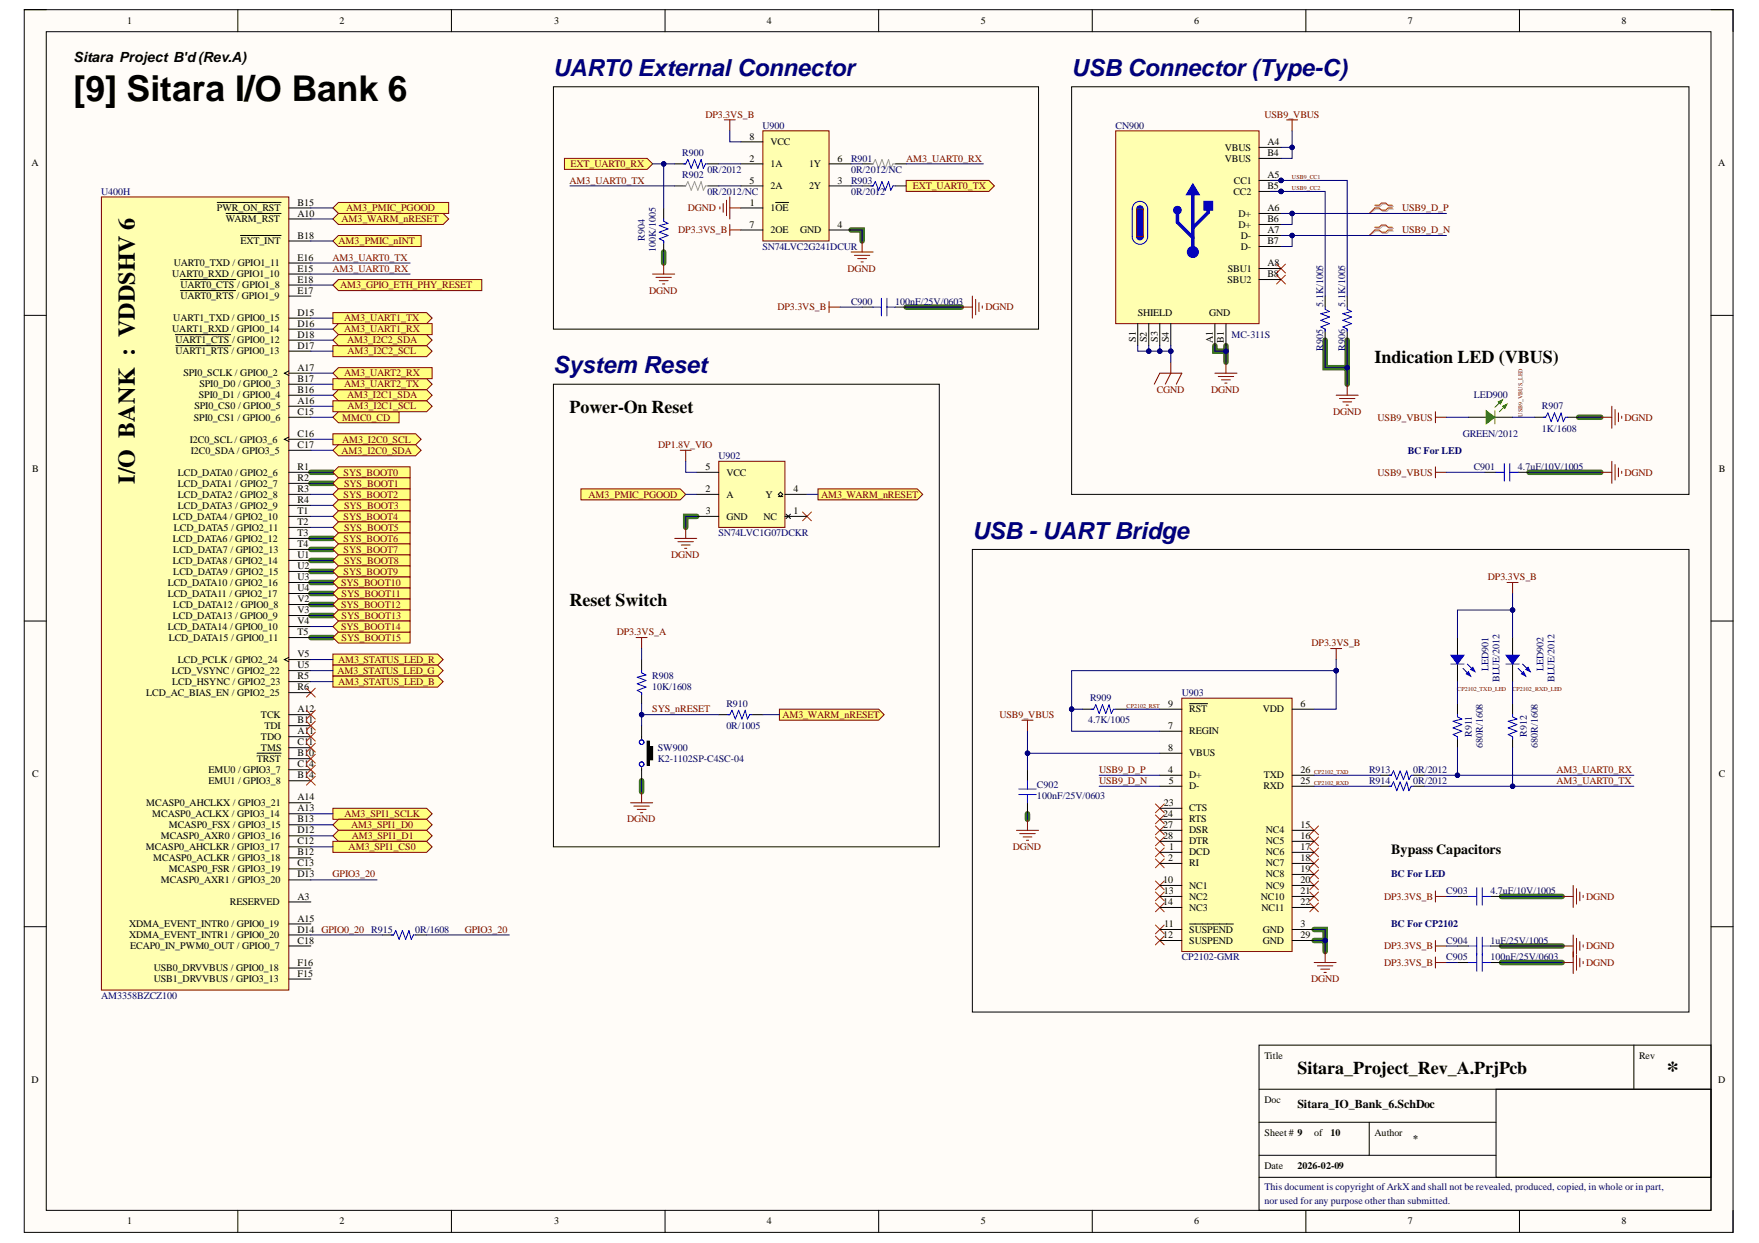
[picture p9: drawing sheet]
<svg xmlns="http://www.w3.org/2000/svg" width="297mm" height="210mm" viewBox="0 0 297 210" stroke-linecap="round" stroke-linejoin="round" font-family="sans-serif">
<defs><g id="words">
<text font-size="6" x="12.4" y="17.1">[9] Sitara I/O Bank 6</text>
<g font-size="4.1">
<text x="22.8" y="81.7" transform="rotate(-90 22.8 81.7)">I/O BANK : VDDSHV 6</text>
<text x="281.4" y="182.1">*</text>
</g>
<g font-size="4" fill="#000080">
<text x="93.4" y="12.9">UART0 External Connector</text>
<text x="180.9" y="12.9">USB Connector (Type-C)</text>
<text x="93.4" y="63.1">System Reset</text>
<text x="164.2" y="91">USB - UART Bridge</text>
</g>
<g font-size="3">
<text x="232.1" y="61.4">Indication LED (VBUS)</text>
<text x="96.2" y="69.7">Power-On Reset</text>
<text x="96.2" y="102.4">Reset Switch</text>
<text x="219.1" y="181.4">Sitara_Project_Rev_A.PrjPcb</text>
</g>
<g font-size="2.4">
<text x="12.4" y="10.4">Sitara Project B'd(Rev.A)</text>
<text x="234.9" y="144.3">Bypass Capacitors</text>
</g>
<text font-size="2" x="219.1" y="187.1">Sitara_IO_Bank_6.SchDoc</text>
<g font-size="1.7">
<text x="21.5" y="4.1">1</text>
<text x="57.4" y="4.1">2</text>
<text x="93.6" y="4.1">3</text>
<text x="129.5" y="4.1">4</text>
<text x="165.6" y="4.1">5</text>
<text x="201.7" y="4.1">6</text>
<text x="237.7" y="4.1">7</text>
<text x="273.8" y="4.1">8</text>
<text x="126.6" y="23.6">8</text>
<text x="5.3" y="28">A</text>
<text x="126.6" y="27.3">2</text>
<text x="130.1" y="28.2">1A</text>
<text x="130.1" y="24.5">VCC</text>
<text x="136.6" y="28.2">1Y</text>
<text x="141.4" y="27.3">6</text>
<text x="206.8" y="25.5">VBUS</text>
<text x="206.8" y="27.3">VBUS</text>
<text x="214" y="24.5">A4</text>
<text x="214" y="26.4">B4</text>
<text x="290.2" y="28">A</text>
<text x="36.6" y="35.7">PWR_ON_RST</text>
<text x="50.2" y="34.7">B15</text>
<text x="126.6" y="31">5</text>
<text x="126.6" y="34.7">1</text>
<text x="130.1" y="35.7">1OE</text>
<text x="130.1" y="32">2A</text>
<text x="136.6" y="32">2Y</text>
<text x="141.4" y="31">3</text>
<text x="208.3" y="32.9">CC2</text>
<text x="208.4" y="31">CC1</text>
<text x="214" y="30.1">A5</text>
<text x="214" y="32">B5</text>
<text x="214" y="35.7">A6</text>
<text x="38.2" y="37.5">WARM_RST</text>
<text x="40.6" y="41.3">EXT_INT</text>
<text x="50.2" y="40.3">B18</text>
<text x="50.2" y="36.6">A10</text>
<text x="126.6" y="38.5">7</text>
<text x="130.1" y="39.4">2OE</text>
<text x="135.1" y="39.4">GND</text>
<text x="141.4" y="38.5">4</text>
<text x="209.1" y="36.6">D+</text>
<text x="209.1" y="38.5">D+</text>
<text x="209.5" y="40.3">D-</text>
<text x="214" y="39.4">A7</text>
<text x="214" y="41.3">B7</text>
<text x="214" y="37.5">B6</text>
<text x="29.1" y="46.8">UART0_RXD / GPIO1_10</text>
<text x="29.4" y="45">UART0_TXD / GPIO1_11</text>
<text x="50.2" y="45.9">E15</text>
<text x="50.2" y="47.8">E18</text>
<text x="50.2" y="44">E16</text>
<text x="207.3" y="47.8">SBU2</text>
<text x="207.3" y="45.9">SBU1</text>
<text x="209.5" y="42.2">D-</text>
<text x="214" y="45">A8</text>
<text x="214" y="46.8">B8</text>
<text x="30.5" y="48.7">UART0_CTS / GPIO1_8</text>
<text x="30.5" y="50.6">UART0_RTS / GPIO1_9</text>
<text x="50.2" y="53.3">D15</text>
<text x="50.2" y="49.6">E17</text>
<text x="192.1" y="53.3">SHIELD</text>
<text x="204.2" y="53.3">GND</text>
<text x="29.1" y="56.1">UART1_RXD / GPIO0_14</text>
<text x="29.3" y="54.3">UART1_TXD / GPIO0_15</text>
<text x="29.6" y="58">UART1_CTS / GPIO0_12</text>
<text x="29.6" y="59.9">UART1_RTS / GPIO0_13</text>
<text x="50.2" y="55.2">D16</text>
<text x="50.2" y="57.1">D18</text>
<text x="50.2" y="58.9">D17</text>
<text x="191.8" y="57.7" transform="rotate(-90 191.8 57.7)">S1</text>
<text x="193.6" y="57.8" transform="rotate(-90 193.6 57.8)">S2</text>
<text x="195.5" y="57.7" transform="rotate(-90 195.5 57.7)">S3</text>
<text x="197.4" y="57.8" transform="rotate(-90 197.4 57.8)">S4</text>
<text x="204.8" y="58" transform="rotate(-90 204.8 58)">A1</text>
<text x="206.7" y="57.9" transform="rotate(-90 206.7 57.9)">B1</text>
<text x="31" y="63.6">SPI0_SCLK / GPIO0_2</text>
<text x="33.7" y="65.4">SPI0_D0 / GPIO0_3</text>
<text x="50.2" y="62.6">A17</text>
<text x="50.2" y="64.5">B17</text>
<text x="32.7" y="71">SPI0_CS1 / GPIO0_6</text>
<text x="32.8" y="69.2">SPI0_CS0 / GPIO0_5</text>
<text x="33.6" y="67.3">SPI0_D1 / GPIO0_4</text>
<text x="50.2" y="68.2">A16</text>
<text x="50.2" y="70.1">C15</text>
<text x="50.2" y="66.4">B16</text>
<text x="32.1" y="74.7">I2C0_SCL / GPIO3_6</text>
<text x="32.2" y="76.6">I2C0_SDA / GPIO3_5</text>
<text x="50.2" y="73.8">C16</text>
<text x="50.2" y="75.7">C17</text>
<text x="5.4" y="79.6">B</text>
<text x="30" y="80.3">LCD_DATA0 / GPIO2_6</text>
<text x="30" y="82.2">LCD_DATA1 / GPIO2_7</text>
<text x="50.2" y="79.4">R1</text>
<text x="50.2" y="81.2">R2</text>
<text x="50.2" y="83.1">R3</text>
<text x="119.1" y="83.1">2</text>
<text x="119.1" y="79.4">5</text>
<text x="122.7" y="80.3">VCC</text>
<text x="134" y="83.1">4</text>
<text x="290.2" y="79.6">B</text>
<text x="29.2" y="87.7">LCD_DATA4 / GPIO2_10</text>
<text x="29.4" y="89.6">LCD_DATA5 / GPIO2_11</text>
<text x="30" y="84">LCD_DATA2 / GPIO2_8</text>
<text x="30" y="85.9">LCD_DATA3 / GPIO2_9</text>
<text x="50.2" y="85">R4</text>
<text x="50.2" y="86.8">T1</text>
<text x="50.2" y="88.7">T2</text>
<text x="119.2" y="86.8">3</text>
<text x="122.7" y="84">A</text>
<text x="122.7" y="87.7">GND</text>
<text x="128.9" y="87.7">NC</text>
<text x="129.3" y="84">Y</text>
<text x="134" y="86.8">1</text>
<text x="29.2" y="91.5">LCD_DATA6 / GPIO2_12</text>
<text x="29.2" y="95.2">LCD_DATA8 / GPIO2_14</text>
<text x="29.3" y="93.3">LCD_DATA7 / GPIO2_13</text>
<text x="50.2" y="90.5">T3</text>
<text x="50.2" y="92.4">T4</text>
<text x="50.2" y="94.3">U1</text>
<text x="28.3" y="98.9">LCD_DATA10 / GPIO2_16</text>
<text x="28.3" y="100.8">LCD_DATA11 / GPIO2_17</text>
<text x="29.3" y="97">LCD_DATA9 / GPIO2_15</text>
<text x="50.2" y="96.1">U2</text>
<text x="50.2" y="98">U3</text>
<text x="50.2" y="99.8">U4</text>
<text x="50.2" y="101.7">V2</text>
<text x="28.3" y="106.3">LCD_DATA14 / GPIO0_10</text>
<text x="29.2" y="104.5">LCD_DATA13 / GPIO0_9</text>
<text x="29.3" y="102.6">LCD_DATA12 / GPIO0_8</text>
<text x="50.2" y="103.6">V3</text>
<text x="50.2" y="105.4">V4</text>
<text x="50.2" y="107.3">T5</text>
<text x="28.5" y="108.2">LCD_DATA15 / GPIO0_11</text>
<text x="29" y="113.8">LCD_VSYNC / GPIO2_22</text>
<text x="30" y="111.9">LCD_PCLK / GPIO2_24</text>
<text x="50.2" y="111">V5</text>
<text x="50.2" y="112.8">U5</text>
<text x="24.7" y="117.5">LCD_AC_BIAS_EN / GPIO2_25</text>
<text x="29.1" y="115.6">LCD_HSYNC / GPIO2_23</text>
<text x="50.2" y="116.6">R6</text>
<text x="50.2" y="114.7">R5</text>
<text x="197.3" y="119.4">9</text>
<text x="219.6" y="119.4">6</text>
<text x="44.1" y="121.2">TCK</text>
<text x="44.1" y="124.9">TDO</text>
<text x="44.7" y="123.1">TDI</text>
<text x="50.2" y="120.3">A12</text>
<text x="50.2" y="122.1">B11</text>
<text x="50.2" y="125.9">C11</text>
<text x="50.2" y="124">A11</text>
<text x="197.3" y="123.1">7</text>
<text x="200.8" y="120.3">RST</text>
<text x="200.8" y="124">REGIN</text>
<text x="213.3" y="120.3">VDD</text>
<text x="5.4" y="131.2">C</text>
<text x="35.2" y="130.5">EMU0 / GPIO3_7</text>
<text x="43.4" y="128.7">TRST</text>
<text x="44.1" y="126.8">TMS</text>
<text x="50.2" y="127.7">B10</text>
<text x="50.2" y="129.6">C14</text>
<text x="50.2" y="131.4">B14</text>
<text x="197.3" y="126.8">8</text>
<text x="197.3" y="130.5">4</text>
<text x="200.8" y="127.7">VBUS</text>
<text x="200.8" y="131.4">D+</text>
<text x="213.4" y="131.4">TXD</text>
<text x="219.6" y="130.5">26</text>
<text x="290.2" y="131.2">C</text>
<text x="24.7" y="136.1">MCASP0_AHCLKX / GPIO3_21</text>
<text x="25.7" y="138">MCASP0_ACLKX / GPIO3_14</text>
<text x="35.2" y="132.4">EMU1 / GPIO3_8</text>
<text x="50.2" y="135.2">A14</text>
<text x="50.2" y="137">A13</text>
<text x="196.4" y="138">24</text>
<text x="196.5" y="136.1">23</text>
<text x="197.4" y="132.4">5</text>
<text x="200.8" y="133.3">D-</text>
<text x="200.8" y="137">CTS</text>
<text x="213.3" y="133.3">RXD</text>
<text x="219.6" y="132.4">25</text>
<text x="24.6" y="143.5">MCASP0_AHCLKR / GPIO3_17</text>
<text x="27.2" y="141.7">MCASP0_AXR0 / GPIO3_16</text>
<text x="28.5" y="139.8">MCASP0_FSX / GPIO3_15</text>
<text x="50.2" y="138.9">B13</text>
<text x="50.2" y="142.6">C12</text>
<text x="50.2" y="140.7">D12</text>
<text x="196.4" y="139.8">27</text>
<text x="196.4" y="141.7">28</text>
<text x="197.4" y="143.5">1</text>
<text x="200.8" y="138.9">RTS</text>
<text x="200.8" y="140.7">DSR</text>
<text x="200.8" y="142.6">DTR</text>
<text x="213.8" y="140.7">NC4</text>
<text x="213.8" y="142.6">NC5</text>
<text x="219.6" y="139.8">15</text>
<text x="219.6" y="141.7">16</text>
<text x="219.6" y="143.5">17</text>
<text x="25.9" y="145.4">MCASP0_ACLKR / GPIO3_18</text>
<text x="27.2" y="149.1">MCASP0_AXR1 / GPIO3_20</text>
<text x="28.5" y="147.3">MCASP0_FSR / GPIO3_19</text>
<text x="50.2" y="144.5">B12</text>
<text x="50.2" y="146.3">C13</text>
<text x="50.2" y="148.2">D13</text>
<text x="196.4" y="149.1">10</text>
<text x="197.3" y="145.4">2</text>
<text x="200.8" y="144.5">DCD</text>
<text x="200.8" y="146.3">RI</text>
<text x="213.8" y="144.5">NC6</text>
<text x="213.8" y="146.3">NC7</text>
<text x="213.8" y="148.2">NC8</text>
<text x="219.6" y="145.4">18</text>
<text x="219.6" y="147.3">19</text>
<text x="219.6" y="149.1">20</text>
<text x="38.8" y="152.8">RESERVED</text>
<text x="50.2" y="155.6">A15</text>
<text x="50.2" y="151.9">A3</text>
<text x="196.4" y="152.8">14</text>
<text x="196.5" y="151">13</text>
<text x="200.8" y="150">NC1</text>
<text x="200.8" y="151.9">NC2</text>
<text x="200.8" y="153.8">NC3</text>
<text x="212.9" y="151.9">NC10</text>
<text x="213" y="153.8">NC11</text>
<text x="213.8" y="150">NC9</text>
<text x="219.6" y="151">21</text>
<text x="219.6" y="152.8">22</text>
<text x="21.8" y="158.4">XDMA_EVENT_INTR1 / GPIO0_20</text>
<text x="21.8" y="156.5">XDMA_EVENT_INTR0 / GPIO0_19</text>
<text x="22" y="160.3">ECAP0_IN_PWM0_OUT / GPIO0_7</text>
<text x="50.2" y="157.5">D14</text>
<text x="50.2" y="159.3">C18</text>
<text x="196.4" y="158.4">12</text>
<text x="196.6" y="156.5">11</text>
<text x="200.8" y="157.5">SUSPEND</text>
<text x="200.8" y="159.3">SUSPEND</text>
<text x="213.3" y="157.5">GND</text>
<text x="213.3" y="159.3">GND</text>
<text x="219.6" y="156.5">3</text>
<text x="219.6" y="158.4">29</text>
<text x="26" y="165.8">USB1_DRVVBUS / GPIO3_13</text>
<text x="26" y="164">USB0_DRVVBUS / GPIO0_18</text>
<text x="50.2" y="164.9">F15</text>
<text x="50.2" y="163.1">F16</text>
<text x="213.5" y="178.9">Title</text>
<text x="276.8" y="178.9">Rev</text>
<text x="5.3" y="182.8">D</text>
<text x="290.2" y="182.8">D</text>
<text x="213.5" y="186.3">Doc</text>
<text x="213.5" y="191.9">Sheet # 9</text>
<text x="221.9" y="191.9">of</text>
<text x="224.7" y="191.9">10</text>
<text x="232.1" y="191.9">Author</text>
<text x="213.5" y="197.5">Date</text>
<text x="219.1" y="197.5">2026-02-09</text>
<text x="238.6" y="192.8">*</text>
<text x="21.5" y="206.8">1</text>
<text x="57.4" y="206.8">2</text>
<text x="93.6" y="206.8">3</text>
<text x="129.5" y="206.8">4</text>
<text x="165.6" y="206.8">5</text>
<text x="201.7" y="206.8">6</text>
<text x="237.7" y="206.8">7</text>
<text x="273.8" y="206.8">8</text>
</g>
<g font-size="1.7" fill="#800000">
<text x="119.1" y="19.9">DP3.3VS_B</text>
<text x="213.5" y="19.9">USB9_VBUS</text>
<text x="96.4" y="28.2">EXT_UART0_RX</text>
<text x="153" y="27.3">AM3_UART0_RX</text>
<text x="58.5" y="35.7">AM3_PMIC_PGOOD</text>
<text x="96.2" y="31">AM3_UART0_TX</text>
<text x="116.1" y="35.7">DGND</text>
<text x="154.1" y="32">EXT_UART0_TX</text>
<text x="236.8" y="35.7">USB9_D_P</text>
<text x="57.2" y="41.3">AM3_PMIC_nINT</text>
<text x="57.7" y="37.5">AM3_WARM_nRESET</text>
<text x="114.5" y="39.4">DP3.3VS_B</text>
<text x="236.8" y="39.4">USB9_D_N</text>
<text x="56.2" y="44">AM3_UART0_TX</text>
<text x="56.2" y="45.9">AM3_UART0_RX</text>
<text x="143.1" y="45.9">DGND</text>
<text x="57.4" y="48.7">AM3_GPIO_ETH_PHY_RESET</text>
<text x="109.6" y="49.6">DGND</text>
<text x="131.3" y="52.4">DP3.3VS_B</text>
<text x="166.4" y="52.4">DGND</text>
<text x="58.1" y="54.3">AM3_UART1_TX</text>
<text x="58.1" y="56.1">AM3_UART1_RX</text>
<text x="58.6" y="58">AM3_I2C2_SDA</text>
<text x="58.7" y="59.9">AM3_I2C2_SCL</text>
<text x="58.1" y="65.4">AM3_UART2_TX</text>
<text x="58.1" y="63.6">AM3_UART2_RX</text>
<text x="57.8" y="71">MMC0_CD</text>
<text x="58.6" y="67.3">AM3_I2C1_SDA</text>
<text x="58.7" y="69.2">AM3_I2C1_SCL</text>
<text x="195.3" y="66.4">CGND</text>
<text x="204.6" y="66.4">DGND</text>
<text x="225.1" y="70.1">DGND</text>
<text x="232.6" y="71">USB9_VBUS</text>
<text x="274.3" y="71">DGND</text>
<text x="57.7" y="76.6">AM3_I2C0_SDA</text>
<text x="57.8" y="74.7">AM3_I2C0_SCL</text>
<text x="111.2" y="75.7">DP1.8V_VIO</text>
<text x="58" y="80.3">SYS_BOOT0</text>
<text x="58.1" y="82.2">SYS_BOOT1</text>
<text x="232.6" y="80.3">USB9_VBUS</text>
<text x="274.3" y="80.3">DGND</text>
<text x="58" y="84">SYS_BOOT2</text>
<text x="58" y="87.7">SYS_BOOT4</text>
<text x="58.1" y="85.9">SYS_BOOT3</text>
<text x="58.1" y="89.6">SYS_BOOT5</text>
<text x="99.4" y="84">AM3_PMIC_PGOOD</text>
<text x="138.7" y="84">AM3_WARM_nRESET</text>
<text x="58" y="91.5">SYS_BOOT6</text>
<text x="58" y="93.3">SYS_BOOT7</text>
<text x="58.1" y="95.2">SYS_BOOT8</text>
<text x="113.4" y="94.3">DGND</text>
<text x="57.6" y="98.9">SYS_BOOT10</text>
<text x="57.7" y="100.8">SYS_BOOT11</text>
<text x="58" y="97">SYS_BOOT9</text>
<text x="251.2" y="98">DP3.3VS_B</text>
<text x="57.6" y="102.6">SYS_BOOT12</text>
<text x="57.6" y="106.3">SYS_BOOT14</text>
<text x="57.7" y="104.5">SYS_BOOT13</text>
<text x="104.1" y="107.3">DP3.3VS_A</text>
<text x="57" y="113.8">AM3_STATUS_LED_G</text>
<text x="57.1" y="111.9">AM3_STATUS_LED_R</text>
<text x="57.7" y="108.2">SYS_BOOT15</text>
<text x="221.5" y="109.1">DP3.3VS_B</text>
<text x="57.1" y="115.6">AM3_STATUS_LED_B</text>
<text x="110.1" y="120.3">SYS_nRESET</text>
<text x="132.1" y="121.2">AM3_WARM_nRESET</text>
<text x="168.8" y="121.2">USB9_VBUS</text>
<text x="185.6" y="130.5">USB9_D_P</text>
<text x="262.8" y="130.5">AM3_UART0_RX</text>
<text x="58.2" y="138">AM3_SPI1_SCLK</text>
<text x="185.6" y="132.4">USB9_D_N</text>
<text x="262.8" y="132.4">AM3_UART0_TX</text>
<text x="58.9" y="143.5">AM3_SPI1_CS0</text>
<text x="59.3" y="139.8">AM3_SPI1_D0</text>
<text x="59.4" y="141.7">AM3_SPI1_D1</text>
<text x="105.9" y="138.9">DGND</text>
<text x="171.1" y="143.5">DGND</text>
<text x="56.2" y="148.2">GPIO3_20</text>
<text x="233.7" y="151.9">DP3.3VS_B</text>
<text x="267.8" y="151.9">DGND</text>
<text x="54.3" y="157.5">GPIO0_20</text>
<text x="78.5" y="157.5">GPIO3_20</text>
<text x="233.7" y="160.3">DP3.3VS_B</text>
<text x="267.8" y="160.3">DGND</text>
<text x="221.4" y="165.8">DGND</text>
<text x="233.7" y="163.1">DP3.3VS_B</text>
<text x="267.8" y="163.1">DGND</text>
</g>
<g font-size="1.7" fill="#000080">
<text x="128.8" y="21.7">U900</text>
<text x="188.4" y="21.7">CN900</text>
<text x="115.2" y="26.4">R900</text>
<text x="119.4" y="29.2">0R/2012</text>
<text x="143.7" y="27.3">R901</text>
<text x="143.7" y="29.2">0R/2012/NC</text>
<text x="17.1" y="32.9">U400H</text>
<text x="115.2" y="30.1">R902</text>
<text x="119.4" y="32.9">0R/2012/NC</text>
<text x="143.7" y="31">R903</text>
<text x="143.7" y="32.9">0R/2012</text>
<text x="108.9" y="40.7" transform="rotate(-90 108.9 40.7)">R904</text>
<text x="110.7" y="42.5" transform="rotate(-90 110.7 42.5)">100K/1005</text>
<text x="128.8" y="42.2">SN74LVC2G241DCUR</text>
<text x="143.7" y="51.5">C900</text>
<text x="151.2" y="51.5">100nF/25V/0603</text>
<text x="223.4" y="51.8" transform="rotate(-90 223.4 51.8)">5.1K/1005</text>
<text x="227.1" y="51.8" transform="rotate(-90 227.1 51.8)">5.1K/1005</text>
<text x="207.9" y="57.1">MC-311S</text>
<text x="223.4" y="59.3" transform="rotate(-90 223.4 59.3)">R905</text>
<text x="227.1" y="59.3" transform="rotate(-90 227.1 59.3)">R906</text>
<text x="248.9" y="67.3">LED900</text>
<text x="260.4" y="69.2">R907</text>
<text x="121.3" y="77.5">U902</text>
<text x="237.7" y="76.6">BC For LED</text>
<text x="247" y="73.8">GREEN/2012</text>
<text x="260.4" y="72.9">1K/1608</text>
<text x="248.9" y="79.4">C901</text>
<text x="256.3" y="79.4">4.7uF/10V/1005</text>
<text x="121.3" y="90.5">SN74LVC1G07DCKR</text>
<text x="251.3" y="113.3" transform="rotate(-90 251.3 113.3)">LED901</text>
<text x="260.6" y="113.3" transform="rotate(-90 260.6 113.3)">LED902</text>
<text x="110.1" y="114.7">R908</text>
<text x="110.1" y="116.6">10K/1608</text>
<text x="122.7" y="119.4">R910</text>
<text x="184.1" y="118.4">R909</text>
<text x="199.6" y="117.5">U903</text>
<text x="253.2" y="115.1" transform="rotate(-90 253.2 115.1)">BLUE/2012</text>
<text x="262.5" y="115.1" transform="rotate(-90 262.5 115.1)">BLUE/2012</text>
<text x="122.7" y="123.1">0R/1005</text>
<text x="183.7" y="122.1">4.7K/1005</text>
<text x="248.5" y="124.4" transform="rotate(-90 248.5 124.4)">R911</text>
<text x="257.8" y="124.4" transform="rotate(-90 257.8 124.4)">R912</text>
<text x="111.1" y="126.8">SW900</text>
<text x="111.1" y="128.7">K2-1102SP-C4SC-04</text>
<text x="231.2" y="130.5">R913</text>
<text x="238.6" y="130.5">0R/2012</text>
<text x="250.4" y="126.3" transform="rotate(-90 250.4 126.3)">680R/1608</text>
<text x="259.7" y="126.3" transform="rotate(-90 259.7 126.3)">680R/1608</text>
<text x="175.1" y="133.1">C902</text>
<text x="175.1" y="135">100nF/25V/0603</text>
<text x="231.2" y="132.4">R914</text>
<text x="238.6" y="132.4">0R/2012</text>
<text x="234.9" y="148.2">BC For LED</text>
<text x="244.2" y="151">C903</text>
<text x="251.7" y="151">4.7uF/10V/1005</text>
<text x="62.7" y="157.5">R915</text>
<text x="70.1" y="157.5">0R/1608</text>
<text x="234.9" y="156.5">BC For CP2102</text>
<text x="244.2" y="159.3">C904</text>
<text x="251.7" y="159.3">1uF/25V/1005</text>
<text x="199.6" y="162.1">CP2102-GMR</text>
<text x="244.2" y="162.1">C905</text>
<text x="251.7" y="162.1">100nF/25V/0603</text>
<text x="17.1" y="168.6">AM3358BZCZ100</text>
<text x="213.5" y="201">This document is copyright ofArkX and shall not be revealed, produced, copied, in whole or in part,</text>
<text x="213.5" y="203.3">nor used for any purpose other than submitted.</text>
</g>
<g font-size="1" fill="#800000">
<text x="218.2" y="30.2">USB9_CC1</text>
<text x="218.2" y="32">USB9_CC2</text>
<text x="257.1" y="70.4" transform="rotate(-90 257.1 70.4)">USB9_VBUS_LED</text>
<text x="190.3" y="119.5">CP2102_RST</text>
<text x="246.1" y="116.7">CP2102_TXD_LED</text>
<text x="255.4" y="116.7">CP2102_RXD_LED</text>
<text x="221.9" y="130.7">CP2102_TXD</text>
<text x="221.9" y="132.5">CP2102_RXD</text>
</g>
</g></defs>
<path d="M4.1 1.6h288.6v206.5h-288.6z" fill-rule="evenodd" fill="#fffcf8"/>
<path d="M4.1 1.6h288.6v206.5h-288.6z" fill="none" stroke="#000" stroke-width=".17"/>
<path d="M7.8 5.4h281.1v199h-281.1z" fill-rule="evenodd" fill="#fffcf8"/>
<g fill="none" stroke="#000" stroke-width=".17">
<path d="M4.1 1.6h3.7M7.8 5.4h281.1v199h-281.1zM40.2 1.6v3.8M76.2 1.6v3.8M93.5 14.7h81.9v40.9h-81.9zM112.3 1.6v3.8M148.4 1.6v3.8M181 14.7h104.2v68.8h-104.2zM184.5 1.6v3.8M220.5 1.6v3.8M256.6 1.6v3.8M288.9 1.6h3.8v3.8"/>
<path d="M4.1 53.3h3.7M288.9 53.3h3.8M93.5 64.9h65.1v78.1h-65.1zM164.2 92.8h121v78.1h-121zM4.1 104.9h3.7M288.9 104.9h3.8M4.1 156.5h3.7M288.9 156.5h3.8M212.6 176.5h76.3v27.9h-76.3zM275.9 176.5v7.4M212.6 183.9h76.3M212.6 198.8h76.3"/>
<path d="M212.6 189.5h40M212.6 195.1h40M231.2 189.5v5.6M252.6 183.9h36.3v14.9h-36.3zM40.2 204.4v3.7M76.2 204.4v3.7M112.3 204.4v3.7M148.4 204.4v3.7M184.5 204.4v3.7M220.5 204.4v3.7M256.6 204.4v3.7M292.7 204.4v3.7"/>
</g>
<g fill="none" stroke="#38761d" stroke-width=".93">
<path d="M143.7 38.8h1.9v1.9M112.1 42.6v1.8M153 51.9h9.3M205.2 58.4v.9h1.8v1.9M207 58.4v.9M223.8 57.4v4.7h3.7v2.8M227.5 57.4v4.7M52.5 79.8h3.7M258.2 79.8h12.1M266.6 70.5h3.7M52.5 81.6h3.7M52.5 90.9h3.7"/>
<path d="M52.5 92.8h3.7M52.5 94.6h3.7M52.5 96.5h3.7M52.5 98.4h3.7M117.7 87.2h-1.9v1.9M52.5 100.2h3.7M52.5 102.1h3.7M52.5 103.9h3.7M52.5 107.7h3.7M108.3 131.8v1.9M173.5 137.4v1M221.9 158.8h1.9v1.9"/>
<path d="M221.9 157h1.9v1.8M253.6 159.8h10.2M253.6 151.4h10.2M253.6 162.5h10.2"/>
</g>
<g fill="none" stroke="#800000" stroke-width=".17">
<path d="M121.6 34.9v.4M122.1 34.4v1.5M122.3 20.2h1.9M122.7 33.8v2.6M123.2 20.2v1.9M123.2 33.3v3.7M123.2 37.9v1.9M123.2 35.1h1.9M123.2 38.8h1.9M217.3 20.2h1.8M218.2 20.2v1.9M143.7 42.6h3.7"/>
<path d="M144.3 43.1h2.6M144.8 43.7h1.5M145.4 44.2h.4M145.6 40.7v1.9M114.9 76h1.8M115.8 76v1.9M205.2 63h3.7M205.7 63.6h2.6M206.3 64.1h1.5M206.8 64.7h.4M207 61.2v1.8M225.6 66.7h3.8"/>
<path d="M226.2 67.3h2.6M226.8 67.9h1.4M227.3 68.4h.4M227.5 64.9v1.8M242.4 70.5h1.9M242.4 79.8h1.9M242.4 69.5v1.9M242.4 78.8v1.9M270.3 70.5h1.9M270.3 79.8h1.9M272.2 68.6v3.7M272.2 77.9v3.7"/>
<path d="M272.7 69.2v2.6M272.7 78.5v2.6M273.3 69.7v1.5M273.3 79v1.5M273.9 70.3v.4M273.9 79.6v.3M113.9 90.9h3.8M114.5 91.5h2.6M115 92h1.5M115.6 92.6h.4M115.8 89.1v1.8M254.5 98.4h1.9"/>
<path d="M255.4 98.4v1.8M107.4 107.7h1.9M108.3 107.7v1.8M224.7 109.5h1.9M225.6 109.5v1.9M106.5 135.6h3.7M107 136.1h2.7M107.6 136.7h1.5M108.2 137.2h.3M108.3 133.7v1.9M172.6 121.6h1.8M173.5 121.6v1.9"/>
<path d="M173.5 138.4v1.8M171.6 140.2h3.8M172.2 140.8h2.6M172.8 141.3h1.5M173.3 141.9h.4M242.4 151.4h1.9M242.4 159.8h1.9M242.4 150.5v1.8M242.4 158.8v1.9M263.8 151.4h1.9M263.8 159.8h1.9M265.7 149.5v3.7"/>
<path d="M265.7 157.9v6.5M266.2 150.1v2.6M266.2 158.5v2.6M266.8 150.6v1.5M266.8 159v1.5M267.3 151.2v.4M267.3 159.6v.3M221.9 162.5h3.7M222.5 163.1h2.6M223 163.7h1.5M223.6 164.2h.4M223.8 160.7v1.8"/>
<path d="M242.4 162.5h1.9M242.4 161.6v1.9M263.8 162.5h1.9M266.2 161.2v2.6M266.8 161.8v1.5M267.3 162.3v.4"/>
</g>
<g fill="none" stroke="#f00" stroke-width=".17">
<path d="M232.2 34.7h.7l.4-.4h.7l.4 .4h.7M232.2 38.4h.7l.4-.4h.7l.4 .4h.7M235.1 35.1h-.7l-.4 .4h-.7l-.4-.4h-.7l-1 .9M235.1 38.8h-.7l-.4 .4h-.7l-.4-.4h-.7l-1 1M215.6 44.6l1.5 1.5M215.6 46.5l1.5 1.5M217.1 44.6l-1.5 1.5M217.1 46.5l-1.5 1.5M135.5 86.5l1.5 1.4M137 86.5l-1.5 1.4M195.1 135.8l1.5 1.4M195.1 137.6l1.5 1.5"/>
<path d="M195.1 139.5l1.5 1.5M196.6 135.8l-1.5 1.4M196.6 137.6l-1.5 1.5M196.6 139.5l-1.5 1.5M221.2 139.5l1.5 1.5M222.7 139.5l-1.5 1.5M195.1 141.3l1.5 1.5M195.1 143.2l1.5 1.5M195.1 145.1l1.5 1.4M195.1 148.8l1.5 1.5M195.1 150.6l1.5 1.5M195.1 152.5l1.5 1.5"/>
<path d="M195.1 156.2l1.5 1.5M195.1 158.1l1.5 1.5M196.6 141.3l-1.5 1.5M196.6 143.2l-1.5 1.5M196.6 145.1l-1.5 1.4M196.6 148.8l-1.5 1.5M196.6 150.6l-1.5 1.5M196.6 152.5l-1.5 1.5M196.6 156.2l-1.5 1.5M196.6 158.1l-1.5 1.5M221.2 141.3l1.5 1.5M221.2 143.2l1.5 1.5"/>
<path d="M221.2 145.1l1.5 1.4M221.2 146.9l1.5 1.5M221.2 148.8l1.5 1.5M221.2 150.6l1.5 1.5M221.2 152.5l1.5 1.5M222.7 141.3l-1.5 1.5M222.7 143.2l-1.5 1.5M222.7 145.1l-1.5 1.4M222.7 146.9l-1.5 1.5M222.7 148.8l-1.5 1.5M222.7 150.6l-1.5 1.5M222.7 152.5l-1.5 1.5"/>
</g>
<path d="M232.3 34.8h.8l.4-.3h.7l.4 .3h.7M232.3 38.6h.8l.4-.4h.7l.4 .4h.7M235.3 35.3h-.7l-.4 .4h-.7l-.4-.4h-.8l-1.1 .7M235.3 39h-.7l-.4 .4h-.7l-.4-.4h-.8l-1.1 .8" fill="none" stroke="#d0a19e" stroke-width=".17"/>
<path d="M56.2 48.1l.9-.9h24.3v1.9h-24.3z" fill-rule="evenodd" fill="#ffff80"/>
<path d="M56.2 48.1l.9-.9h24.3v1.9h-24.3z" fill="none" stroke="#800000" stroke-width=".17"/>
<path d="M56.2 73.2h14l.9 1-.9 .9h-14z" fill-rule="evenodd" fill="#ffff80"/>
<path d="M56.2 73.2h14l.9 1-.9 .9h-14z" fill="none" stroke="#800000" stroke-width=".17"/>
<path d="M56.2 76l.9-.9h13.1l.9 .9-.9 1h-13.1z" fill-rule="evenodd" fill="#ffff80"/>
<path d="M56.2 76l.9-.9h13.1l.9 .9-.9 1h-13.1z" fill="none" stroke="#800000" stroke-width=".17"/>
<path d="M56.2 35.1l.9-.9h18.7v1.8h-18.7z" fill-rule="evenodd" fill="#ffff80"/>
<path d="M56.2 35.1l.9-.9h18.7v1.8h-18.7z" fill="none" stroke="#800000" stroke-width=".17"/>
<path d="M98.1 82.6h16.8l.9 .9-.9 .9h-16.8z" fill-rule="evenodd" fill="#ffff80"/>
<path d="M98.1 82.6h16.8l.9 .9-.9 .9h-16.8z" fill="none" stroke="#800000" stroke-width=".17"/>
<path d="M56.2 40.7l.9-.9h14v1.8h-14z" fill-rule="evenodd" fill="#ffff80"/>
<path d="M56.2 40.7l.9-.9h14v1.8h-14z" fill="none" stroke="#800000" stroke-width=".17"/>
<path d="M56.2 70.5l.9-1h10.3v1.9h-10.3z" fill-rule="evenodd" fill="#ffff80"/>
<path d="M56.2 70.5l.9-1h10.3v1.9h-10.3z" fill="none" stroke="#800000" stroke-width=".17"/>
<path d="M138.1 82.6h16.8l.9 .9-.9 .9h-16.8z" fill-rule="evenodd" fill="#ffff80"/>
<path d="M138.1 82.6h16.8l.9 .9-.9 .9h-16.8z" fill="none" stroke="#800000" stroke-width=".17"/>
<path d="M131.6 119.8h16.8l.9 .9-.9 .9h-16.8z" fill-rule="evenodd" fill="#ffff80"/>
<path d="M131.6 119.8h16.8l.9 .9-.9 .9h-16.8z" fill="none" stroke="#800000" stroke-width=".17"/>
<path d="M56.2 37l.9-1h17.7l1 1-1 .9h-17.7z" fill-rule="evenodd" fill="#ffff80"/>
<path d="M56.2 37l.9-1h17.7l1 1-1 .9h-17.7z" fill="none" stroke="#800000" stroke-width=".17"/>
<path d="M56.2 79.8l.9-1h12.2v1.9h-12.2z" fill-rule="evenodd" fill="#ffff80"/>
<path d="M56.2 79.8l.9-1h12.2v1.9h-12.2z" fill="none" stroke="#800000" stroke-width=".17"/>
<path d="M56.2 107.7l.9-1h12.2v1.9h-12.2z" fill-rule="evenodd" fill="#ffff80"/>
<path d="M56.2 107.7l.9-1h12.2v1.9h-12.2z" fill="none" stroke="#800000" stroke-width=".17"/>
<path d="M57.1 80.7h12.2v1.9h-12.2l-.9-1z" fill-rule="evenodd" fill="#ffff80"/>
<path d="M57.1 80.7h12.2v1.9h-12.2l-.9-1z" fill="none" stroke="#800000" stroke-width=".17"/>
<path d="M56.2 83.5l.9-.9h12.2v1.8h-12.2z" fill-rule="evenodd" fill="#ffff80"/>
<path d="M56.2 83.5l.9-.9h12.2v1.8h-12.2z" fill="none" stroke="#800000" stroke-width=".17"/>
<path d="M56.2 85.3l.9-.9h12.2v1.9h-12.2z" fill-rule="evenodd" fill="#ffff80"/>
<path d="M56.2 85.3l.9-.9h12.2v1.9h-12.2z" fill="none" stroke="#800000" stroke-width=".17"/>
<path d="M56.2 87.2l.9-.9h12.2v1.8h-12.2z" fill-rule="evenodd" fill="#ffff80"/>
<path d="M56.2 87.2l.9-.9h12.2v1.8h-12.2z" fill="none" stroke="#800000" stroke-width=".17"/>
<path d="M56.2 89.1l.9-1h12.2v1.9h-12.2z" fill-rule="evenodd" fill="#ffff80"/>
<path d="M56.2 89.1l.9-1h12.2v1.9h-12.2z" fill="none" stroke="#800000" stroke-width=".17"/>
<path d="M56.2 90.9l.9-.9h12.2v1.9h-12.2z" fill-rule="evenodd" fill="#ffff80"/>
<path d="M56.2 90.9l.9-.9h12.2v1.9h-12.2z" fill="none" stroke="#800000" stroke-width=".17"/>
<path d="M56.2 92.8l.9-.9h12.2v1.8h-12.2z" fill-rule="evenodd" fill="#ffff80"/>
<path d="M56.2 92.8l.9-.9h12.2v1.8h-12.2z" fill="none" stroke="#800000" stroke-width=".17"/>
<path d="M56.2 94.6l.9-.9h12.2v1.9h-12.2z" fill-rule="evenodd" fill="#ffff80"/>
<path d="M56.2 94.6l.9-.9h12.2v1.9h-12.2z" fill="none" stroke="#800000" stroke-width=".17"/>
<path d="M56.2 96.5l.9-.9h12.2v1.8h-12.2z" fill-rule="evenodd" fill="#ffff80"/>
<path d="M56.2 96.5l.9-.9h12.2v1.8h-12.2z" fill="none" stroke="#800000" stroke-width=".17"/>
<path d="M56.2 98.4l.9-1h12.2v1.9h-12.2z" fill-rule="evenodd" fill="#ffff80"/>
<path d="M56.2 98.4l.9-1h12.2v1.9h-12.2z" fill="none" stroke="#800000" stroke-width=".17"/>
<path d="M56.2 100.2l.9-.9h12.2v1.9h-12.2z" fill-rule="evenodd" fill="#ffff80"/>
<path d="M56.2 100.2l.9-.9h12.2v1.9h-12.2z" fill="none" stroke="#800000" stroke-width=".17"/>
<path d="M56.2 102.1l.9-.9h12.2v1.8h-12.2z" fill-rule="evenodd" fill="#ffff80"/>
<path d="M56.2 102.1l.9-.9h12.2v1.8h-12.2z" fill="none" stroke="#800000" stroke-width=".17"/>
<path d="M56.2 103.9l.9-.9h12.2v1.9h-12.2z" fill-rule="evenodd" fill="#ffff80"/>
<path d="M56.2 103.9l.9-.9h12.2v1.9h-12.2z" fill="none" stroke="#800000" stroke-width=".17"/>
<path d="M56.2 105.8l.9-.9h12.2v1.8h-12.2z" fill-rule="evenodd" fill="#ffff80"/>
<path d="M56.2 105.8l.9-.9h12.2v1.8h-12.2z" fill="none" stroke="#800000" stroke-width=".17"/>
<path d="M56.2 63.9h15.8l1 1-1 .9h-15.8z" fill-rule="evenodd" fill="#ffff80"/>
<path d="M56.2 63.9h15.8l1 1-1 .9h-15.8z" fill="none" stroke="#800000" stroke-width=".17"/>
<path d="M56.2 63l.9-.9h15.9v1.8h-15.9z" fill-rule="evenodd" fill="#ffff80"/>
<path d="M56.2 63l.9-.9h15.9v1.8h-15.9z" fill="none" stroke="#800000" stroke-width=".17"/>
<path d="M56.2 67.7h15.8l1 .9-1 .9h-15.8z" fill-rule="evenodd" fill="#ffff80"/>
<path d="M56.2 67.7h15.8l1 .9-1 .9h-15.8z" fill="none" stroke="#800000" stroke-width=".17"/>
<path d="M56.2 66.7l.9-.9h14.9l1 .9-1 1h-14.9z" fill-rule="evenodd" fill="#ffff80"/>
<path d="M56.2 66.7l.9-.9h14.9l1 .9-1 1h-14.9z" fill="none" stroke="#800000" stroke-width=".17"/>
<path d="M56.2 52.8h15.8l1 .9-1 .9h-15.8z" fill-rule="evenodd" fill="#ffff80"/>
<path d="M56.2 52.8h15.8l1 .9-1 .9h-15.8z" fill="none" stroke="#800000" stroke-width=".17"/>
<path d="M56.2 55.6l.9-1h15.9v1.9h-15.9z" fill-rule="evenodd" fill="#ffff80"/>
<path d="M56.2 55.6l.9-1h15.9v1.9h-15.9z" fill="none" stroke="#800000" stroke-width=".17"/>
<path d="M56.2 58.4h15.8l1 .9-1 .9h-15.8z" fill-rule="evenodd" fill="#ffff80"/>
<path d="M56.2 58.4h15.8l1 .9-1 .9h-15.8z" fill="none" stroke="#800000" stroke-width=".17"/>
<path d="M56.2 57.4l.9-.9h14.9l1 .9-1 1h-14.9z" fill-rule="evenodd" fill="#ffff80"/>
<path d="M56.2 57.4l.9-.9h14.9l1 .9-1 1h-14.9z" fill="none" stroke="#800000" stroke-width=".17"/>
<path d="M95.3 26.7h14l.9 1-.9 .9h-14z" fill-rule="evenodd" fill="#ffff80"/>
<path d="M95.3 26.7h14l.9 1-.9 .9h-14z" fill="none" stroke="#800000" stroke-width=".17"/>
<path d="M153 30.5h14l.9 .9-.9 .9h-14z" fill-rule="evenodd" fill="#ffff80"/>
<g fill="none" stroke="#800000" stroke-width=".17">
<path d="M153 30.5h14l.9 .9-.9 .9h-14zM110.2 46.3h3.7M110.8 46.8h2.6M111.3 47.4h1.5M111.9 48h.4M112.1 44.4v1.9M140 51.9h1.9M140 50.9v1.9M162.3 51.9h1.9M164.2 50v3.7M164.8 50.6v2.6M165.3 51.1v1.5"/>
<path d="M165.9 51.7v.3"/>
</g>
<path d="M56.2 110.5h17.7l.9 .9-.9 .9h-17.7z" fill-rule="evenodd" fill="#ffff80"/>
<path d="M56.2 110.5h17.7l.9 .9-.9 .9h-17.7z" fill="none" stroke="#800000" stroke-width=".17"/>
<path d="M56.2 112.3h17.7l.9 .9-.9 1h-17.7z" fill-rule="evenodd" fill="#ffff80"/>
<path d="M56.2 112.3h17.7l.9 .9-.9 1h-17.7z" fill="none" stroke="#800000" stroke-width=".17"/>
<path d="M56.2 114.2h17.7l.9 .9-.9 .9h-17.7z" fill-rule="evenodd" fill="#ffff80"/>
<path d="M56.2 114.2h17.7l.9 .9-.9 .9h-17.7z" fill="none" stroke="#800000" stroke-width=".17"/>
<path d="M51.8 116.2l1.4 1.5M53.2 116.2l-1.4 1.5" fill="none" stroke="#f00" stroke-width=".17"/>
<path d="M17.1 33.3h31.7v133.9h-31.7z" fill-rule="evenodd" fill="#ffffb0"/>
<path d="M17.1 33.3h31.7v133.9h-31.7z" fill="none" stroke="#800000" stroke-width=".17"/>
<g fill="none" stroke="#000" stroke-width=".17">
<path d="M36.7 34.2h10.8M38.2 36h9.3M40.6 39.8h6.9M48.8 35.1h3.7M48.8 37h3.7M29.6 56.5h9.3M29.7 58.4h9.3M30.4 49.1h9.4M30.5 47.2h9.3M48.8 46.3h3.7M48.8 55.6h3.7M48.8 48.1h3.7"/>
<path d="M48.8 57.4h3.7M48.8 44.4h3.7M48.8 53.7h3.7M48.8 50h3.7M48.8 59.3h3.7M48.8 40.7h3.7M48.8 62.6l-.8 .4 .8 .4M48.8 73.8l-.8 .4 .8 .4M48.8 63h3.7M48.8 68.6h3.7M48.8 70.5h3.7M48.8 64.9h3.7"/>
<path d="M48.8 66.7h3.7M48.8 74.2h3.7M48.8 76h3.7M48.8 79.8h3.7M48.8 81.6h3.7M48.8 83.5h3.7M48.8 85.3h3.7M48.8 87.2h3.7M48.8 89.1h3.7M48.8 90.9h3.7M48.8 92.8h3.7M48.8 94.6h3.7"/>
<path d="M48.8 96.5h3.7M48.8 98.4h3.7M48.8 111l-.8 .4 .8 .4M48.8 117h3.7M48.8 115.1h3.7M48.8 111.4h3.7M48.8 113.2h3.7M48.8 100.2h3.7M48.8 102.1h3.7M48.8 103.9h3.7M48.8 105.8h3.7M48.8 107.7h3.7"/>
<path d="M43.4 127.2h4.1M48.8 120.7h3.7M48.8 122.5h3.7M48.8 126.3h3.7M48.8 128.1h3.7M48.8 124.4h3.7M48.8 130h3.7M48.8 131.8h3.7M48.8 139.3h3.7M48.8 135.6h3.7M48.8 137.4h3.7M48.8 157.9h3.7"/>
<path d="M48.8 156h3.7M48.8 159.7h3.7M48.8 144.9h3.7M48.8 143h3.7M48.8 146.7h3.7M48.8 141.1h3.7M48.8 148.6h3.7M48.8 152.3h3.7M64.6 157.9h1.9M70.2 157.9h1.8M48.8 165.3h3.7M48.8 163.5h3.7"/>
</g>
<path d="M66.1 157.9h.4l.3-.8 .6 1.5 .6-1.5 .5 1.5 .6-1.5 .3 1.5 .4-.7h.4" fill="none" stroke="#00f" stroke-width=".17"/>
<path d="M128.8 22.1h11.2v18.6h-11.2z" fill-rule="evenodd" fill="#ffffb0"/>
<path d="M128.8 22.1h11.2v18.6h-11.2z" fill="none" stroke="#800000" stroke-width=".17"/>
<g fill="none" stroke="#000" stroke-width=".17">
<path d="M112.1 35.1v1.9M113.9 27.7h1.9M113.9 31.4h1.9M119.5 27.7h1.9M119.5 31.4h1.9M125.1 35.1h3.7M125.1 27.7h3.7M125.1 31.4h3.7M125.1 38.8h3.7M125.1 24h3.7M131 34.2h2.2M140 27.7h3.7"/>
<path d="M140 31.4h3.7M140 38.8h3.7M145.6 27.7h1.8M145.6 31.4h1.8M151.2 27.7h1.8M151.2 31.4h1.8M112.1 40.7v1.9M145.6 51.9h1.8M151.2 51.9h1.8"/>
</g>
<path d="M112.1 37v.3l.7 .4-1.5 .4 1.5 .6-1.5 .5 1.5 .6-1.5 .5 .8 .4v.4M115.4 27.7h.4l.4-.8 .5 1.5 .6-1.5 .5 1.5 .6-1.5 .4 1.5 .3-.7h.4M147.1 31.4h.3l.4-.7 .6 1.4 .5-1.4 .6 1.4 .6-1.4 .3 1.4 .4-.7h.4M147.4 51.9h1.4M148.8 50.4v2.9M149.8 51.9h1.4M149.8 50.4v2.9" fill="none" stroke="#00f" stroke-width=".17"/>
<path d="M115.4 31.4h.4l.4-.7 .5 1.4 .6-1.4 .5 1.4 .6-1.4 .4 1.4 .3-.7h.4M147.1 27.7h.3l.4-.8 .6 1.5 .5-1.5 .6 1.5 .6-1.5 .3 1.5 .4-.7h.4" fill="none" stroke="#999" stroke-width=".17"/>
<path d="M121.4 77.9h11.2v11.2h-11.2z" fill-rule="evenodd" fill="#ffffb0"/>
<path d="M121.4 77.9h11.2v11.2h-11.2z" fill="none" stroke="#800000" stroke-width=".17"/>
<g fill="none" stroke="#000" stroke-width=".17">
<path d="M117.7 79.8h3.7M117.7 87.2h3.7M117.7 83.5h3.7M131.4 83.9h.8M131.8 83.1l.4 .4-.4 .4-.4-.4zM132.6 87.2h3.7M132.6 83.5h3.7M132.7 86.8l.8 .8M133.5 86.8l-.8 .8M108.3 111.4v1.8M108.3 117v1.8M108.3 122.5v2.3"/>
<path d="M108.3 129.6v2.2M109.3 125.1h.4v4.1h-.4zM109.7 126.1h.5v2.2h-.5z"/>
</g>
<g fill="none" stroke="#00f" stroke-width=".17">
<path d="M108.3 113.2v.4l.8 .4-1.5 .4 1.5 .5-1.5 .6 1.5 .5-1.5 .6 .7 .4v.3"/>
<circle cx="108.3" cy="125.3" r=".39"/>
<circle cx="108.3" cy="129.1" r=".39"/>
</g>
<path d="M109.5 125.1v4.1" fill="none" stroke="#000" stroke-width=".38"/>
<path d="M109.7 126.1h.5v2.2h-.5z" fill-rule="evenodd" fill="#000"/>
<circle cx="216.3" cy="30.5" r=".37" fill="#000080"/>
<circle cx="216.3" cy="30.5" r=".37" fill="none" stroke="#000080" stroke-width=".17"/>
<circle cx="216.3" cy="32.3" r=".37" fill="#000080"/>
<circle cx="216.3" cy="32.3" r=".37" fill="none" stroke="#000080" stroke-width=".17"/>
<path d="M188.4 22.1h24.2v32.6h-24.2z" fill-rule="evenodd" fill="#ffffb0"/>
<path d="M188.4 22.1h24.2v32.6h-24.2z" fill="none" stroke="#800000" stroke-width=".17"/>
<circle cx="192.5" cy="35.3" r=".56" fill="#00f"/>
<circle cx="192.5" cy="35.3" r=".56" fill="none" stroke="#00f" stroke-width=".17"/>
<path d="M212.6 24.9h3.7M212.6 30.5h3.7" fill="none" stroke="#000" stroke-width=".17"/>
<circle cx="216.3" cy="30.5" r=".37" fill="#000080"/>
<circle cx="216.3" cy="30.5" r=".37" fill="none" stroke="#000080" stroke-width=".17"/>
<path d="M212.6 32.3h3.7" fill="none" stroke="#000" stroke-width=".17"/>
<circle cx="216.3" cy="32.3" r=".37" fill="#000080"/>
<circle cx="216.3" cy="32.3" r=".37" fill="none" stroke="#000080" stroke-width=".17"/>
<path d="M212.6 39.8h3.7M212.6 36h3.7M212.6 37.9h3.7M192.1 54.7v3.7M205.2 54.7v3.7M212.6 41.6h3.7M212.6 45.3h3.7M212.6 47.2h3.7" fill="none" stroke="#000" stroke-width=".17"/>
<circle cx="192.5" cy="40" r=".56" fill="#00f"/>
<circle cx="192.5" cy="40" r=".56" fill="none" stroke="#00f" stroke-width=".17"/>
<path d="M191.9 35.3h1.2v4.7h-1.2z" fill-rule="evenodd" fill="#00f"/>
<path d="M191.9 35.3h1.2v4.7h-1.2z" fill="none" stroke="#800000" stroke-width=".17"/>
<path d="M191.7 34.3a1.31 1.31 0 0 1 1.4-.2 1.31 1.31 0 0 1 .7 1.2v4.7a1.31 1.31 0 0 1-1.3 1.3 1.31 1.31 0 0 1-1.3-1.3v-4.7l.1-.4z" fill="none" stroke="#00f" stroke-width=".17"/>
<circle cx="201.4" cy="42.6" r=".93" fill="#00f"/>
<circle cx="201.4" cy="42.6" r=".93" fill="none" stroke="#00f" stroke-width=".17"/>
<path d="M203.3 34h1.5v1.5h-1.5z" fill-rule="evenodd" fill="#00f"/>
<path d="M203.3 34h1.5v1.5h-1.5z" fill="none" stroke="#00f" stroke-width=".17"/>
<path d="M201.4 31l1.2 1.9h-2.3z" fill-rule="evenodd" fill="#00f"/>
<path d="M201.4 31l1.2 1.9h-2.3z" fill="none" stroke="#00f" stroke-width=".17"/>
<circle cx="198.8" cy="35.5" r=".65" fill="#00f"/>
<g fill="none" stroke="#00f" stroke-width=".17">
<path d="M223.8 51.9v.3l.7 .4-1.5 .4 1.5 .5-1.5 .6 1.5 .6-1.5 .5 .8 .4v.4M227.5 51.9v.3l.7 .4-1.4 .4 1.4 .5-1.4 .6 1.4 .6-1.4 .5 .7 .4v.4"/>
<circle cx="198.8" cy="35.5" r=".65"/>
</g>
<path d="M198.8 35.7v1.8l2.6 2.6M201.4 32.3v9.5M204 35.3v.6l-2.6 2.6" fill="none" stroke="#00f" stroke-width=".59"/>
<path d="M212.6 26.8h3.7M194 54.7v3.7M195.8 54.7v3.7M197.7 54.7v3.7M207 54.7v3.7M223.8 50v1.9M223.8 55.6v1.8M227.5 50v1.9M227.5 55.6v1.8M248 70.5h3M252.4 70.5h3" fill="none" stroke="#000" stroke-width=".17"/>
<path d="M252.4 69.4v2.2" fill="none" stroke="#0f0" stroke-width=".17"/>
<path d="M251 69.4l1.4 1.1-1.4 1.1z" fill="#0f0"/>
<path d="M251 69.4l1.4 1.1-1.4 1.1zM253.4 67.9l-1 .9" fill="none" stroke="#0f0" stroke-width=".17"/>
<path d="M253 67.9l.8-.4-.4 .7z" fill="#0f0"/>
<path d="M253 67.9l.8-.4-.4 .7zM254.3 68.4l-1.1 1.1" fill="none" stroke="#0f0" stroke-width=".17"/>
<path d="M253.8 68.6l.7-.4-.4 .8z" fill="#0f0"/>
<path d="M253.8 68.6l.7-.4-.4 .8z" fill="none" stroke="#0f0" stroke-width=".17"/>
<path d="M250.8 79.8h1.8M256.4 79.8h1.8M259.1 70.5h1.9M264.7 70.5h1.9M182.8 119.8h1.9M188.4 119.8h1.9M173.5 130v1.8M173.5 135.6v1.8" fill="none" stroke="#000" stroke-width=".17"/>
<path d="M252.6 79.8h1.4M254 78.3v2.9M255 79.8h1.4M255 78.3v2.9M260.6 70.5h.4l.4-.8 .5 1.5 .6-1.5 .6 1.5 .5-1.5 .4 1.5 .4-.7h.3M184.3 119.8h.4l.4-.8 .5 1.5 .6-1.5 .5 1.5 .6-1.5 .4 1.5 .3-.7h.4M172 133.2h3M172 134.2h3M173.5 131.8v1.4M173.5 134.2v1.4" fill="none" stroke="#00f" stroke-width=".17"/>
<path d="M199.6 117.9h18.6v42.8h-18.6z" fill-rule="evenodd" fill="#ffffb0"/>
<path d="M199.6 117.9h18.6v42.8h-18.6z" fill="none" stroke="#800000" stroke-width=".17"/>
<g fill="none" stroke="#000" stroke-width=".17">
<path d="M195.8 119.8h3.8M200.9 118.8h3M218.2 119.8h3.7M246.1 107.7v2.9M246.1 112.1v3M195.8 123.5h3.8M195.8 127.2h3.8M195.8 130.9h3.8M195.8 132.8h3.8M195.8 136.5h3.8M195.8 138.4h3.8M218.2 130.9h3.7"/>
<path d="M218.2 132.8h3.7M233.1 130.9h1.8M233.1 132.8h1.8M238.7 130.9h1.8M238.7 132.8h1.8M195.8 140.2h3.8M195.8 142.1h3.8M195.8 143.9h3.8M195.8 145.8h3.8M195.8 149.5h3.8M195.8 151.4h3.8M195.8 153.2h3.8"/>
<path d="M195.8 157h3.8M195.8 158.8h3.8M200.9 156h7.4M218.2 140.2h3.7M218.2 142.1h3.7M218.2 143.9h3.7M218.2 145.8h3.7M218.2 149.5h3.7M218.2 151.4h3.7M218.2 153.2h3.7M218.2 157h3.7M218.2 158.8h3.7"/>
<path d="M218.2 147.7h3.7"/>
</g>
<path d="M245 112.1h2.2M234.6 130.9h.3l.4-.7 .6 1.5 .5-1.5 .6 1.5 .6-1.5 .3 1.5 .4-.8h.4M234.6 132.8h.3l.4-.8 .6 1.5 .5-1.5 .6 1.5 .6-1.5 .3 1.5 .4-.7h.4" fill="none" stroke="#00f" stroke-width=".17"/>
<path d="M245 110.6h2.2l-1.1 1.5z" fill="#00f"/>
<path d="M245 110.6h2.2l-1.1 1.5zM247.8 112.1l.9 1" fill="none" stroke="#00f" stroke-width=".17"/>
<path d="M248.4 113.1l.3-.4 .4 .7z" fill="#00f"/>
<path d="M247.1 112.9l1.1 1.1M248.4 113.1l.3-.4 .4 .7z" fill="none" stroke="#00f" stroke-width=".17"/>
<path d="M247.6 113.8l.4-.4 .4 .8z" fill="#00f"/>
<path d="M247.6 113.8l.4-.4 .4 .8zM254.3 112.1h2.2" fill="none" stroke="#00f" stroke-width=".17"/>
<path d="M255.4 107.7v2.9M255.4 112.1v3" fill="none" stroke="#000" stroke-width=".17"/>
<path d="M254.3 110.6h2.2l-1.1 1.5z" fill="#00f"/>
<path d="M254.3 110.6h2.2l-1.1 1.5zM257.1 112.1l.9 1" fill="none" stroke="#00f" stroke-width=".17"/>
<path d="M257.7 113.1l.3-.4 .4 .7z" fill="#00f"/>
<path d="M256.4 112.9l1.1 1.1M257.7 113.1l.3-.4 .4 .7z" fill="none" stroke="#00f" stroke-width=".17"/>
<path d="M256.9 113.8l.4-.4 .4 .8z" fill="#00f"/>
<g fill="none" stroke="#00f" stroke-width=".17">
<path d="M256.9 113.8l.4-.4 .4 .8zM122.9 120.7h.3l.4-.8 .6 1.5 .5-1.5 .6 1.5 .5-1.5 .4 1.5 .4-.7h.4M246.1 120.7v.4l.8 .3-1.5 .4 1.5 .6-1.5 .5 1.5 .6-1.5 .5 .7 .4v.4M255.4 120.7v.4l.8 .3-1.5 .4 1.5 .6-1.5 .5 1.5 .6-1.5 .5 .7 .4v.4M248 151.4h1.4M248 159.8h1.4M249.4 149.9v3M249.4 158.3v5.7M250.3 151.4h1.4M250.3 149.9v3M250.3 158.3v5.7M250.3 159.8h1.4"/>
<path d="M248 162.5h1.4M250.3 162.5h1.4"/>
</g>
<path d="M246.1 118.8v1.9M255.4 118.8v1.9M121.4 120.7h1.8M127 120.7h1.8M246.1 124.4v1.9M255.4 124.4v1.9M246.1 151.4h1.9M246.1 159.8h1.9M251.7 151.4h1.9M251.7 159.8h1.9M246.1 162.5h1.9M251.7 162.5h1.9" fill="none" stroke="#000" stroke-width=".17"/>
<path d="M194.9 64.9l.9-1.9h3.8l-1 1.9M197.7 61.2v1.8l-.9 1.9" fill="none" stroke="#800000" stroke-width=".17"/>
<g fill="none" stroke="#f00" stroke-width=".17">
<path d="M51.8 119.9l1.4 1.5M53.2 119.9l-1.4 1.5M51.8 121.8l1.4 1.5M51.8 123.7l1.4 1.4M51.8 125.5l1.4 1.5M51.8 127.4l1.4 1.5M51.8 129.2l1.4 1.5M51.8 131.1l1.4 1.5M53.2 121.8l-1.4 1.5M53.2 123.7l-1.4 1.4M53.2 125.5l-1.4 1.5M53.2 127.4l-1.4 1.5"/>
<path d="M53.2 129.2l-1.4 1.5M53.2 131.1l-1.4 1.5"/>
</g>
<path d="M56.2 136.5h15.8l1 .9-1 1h-15.8z" fill-rule="evenodd" fill="#ffff80"/>
<path d="M56.2 136.5h15.8l1 .9-1 1h-15.8z" fill="none" stroke="#800000" stroke-width=".17"/>
<path d="M56.2 139.3l.9-.9h14.9l1 .9-1 .9h-14.9z" fill-rule="evenodd" fill="#ffff80"/>
<path d="M56.2 139.3l.9-.9h14.9l1 .9-1 .9h-14.9z" fill="none" stroke="#800000" stroke-width=".17"/>
<path d="M56.2 141.1l.9-.9h14.9l1 .9-1 1h-14.9z" fill-rule="evenodd" fill="#ffff80"/>
<path d="M56.2 141.1l.9-.9h14.9l1 .9-1 1h-14.9z" fill="none" stroke="#800000" stroke-width=".17"/>
<path d="M56.2 142.1h15.8l1 .9-1 .9h-15.8z" fill-rule="evenodd" fill="#ffff80"/>
<path d="M56.2 142.1h15.8l1 .9-1 .9h-15.8z" fill="none" stroke="#800000" stroke-width=".17"/>
<path d="M121.4 27.7h3.7M121.4 31.4h3.7M123.2 22.1v1.9h1.9M143.7 38.8h1.9v1.9M143.7 27.7h1.9M143.7 31.4h1.9M218.2 36v1.9h-1.9M115.8 77.9v1.9h1.9M117.7 87.2h-1.9v1.9" fill="none" stroke="#000080" stroke-width=".17"/>
<circle cx="218.2" cy="36" r=".37" fill="#000080"/>
<g fill="none" stroke="#000080" stroke-width=".17">
<path d="M218.2 39.8v1.8h-1.9"/>
<circle cx="218.2" cy="36" r=".37"/>
</g>
<circle cx="218.2" cy="39.8" r=".37" fill="#000080"/>
<g fill="none" stroke="#000080" stroke-width=".17">
<path d="M223.8 57.4v4.7h3.7v2.8"/>
<circle cx="218.2" cy="39.8" r=".37"/>
</g>
<circle cx="227.5" cy="62.1" r=".37" fill="#000080"/>
<g fill="none" stroke="#000080" stroke-width=".17">
<path d="M227.5 57.4v4.7"/>
<circle cx="227.5" cy="62.1" r=".37"/>
</g>
<circle cx="227.5" cy="62.1" r=".37" fill="#000080"/>
<g fill="none" stroke="#000080" stroke-width=".17">
<path d="M216.3 24.9h1.9"/>
<circle cx="227.5" cy="62.1" r=".37"/>
</g>
<circle cx="218.2" cy="24.9" r=".37" fill="#000080"/>
<g fill="none" stroke="#000080" stroke-width=".17">
<path d="M244.3 70.5h3.7M255.4 70.5h3.7M266.6 70.5h3.7M225.6 113.3v6.5h-3.7M173.5 137.4v1"/>
<circle cx="218.2" cy="24.9" r=".37"/>
</g>
<circle cx="225.6" cy="113.2" r=".37" fill="#000080"/>
<g fill="none" stroke="#000080" stroke-width=".17">
<path d="M225.6 111.4v1.9"/>
<circle cx="225.6" cy="113.2" r=".37"/>
</g>
<circle cx="225.6" cy="113.2" r=".37" fill="#000080"/>
<g fill="none" stroke="#000080" stroke-width=".17">
<path d="M246.1 115.1v3.7M246.1 126.3v4.6"/>
<circle cx="225.6" cy="113.2" r=".37"/>
</g>
<circle cx="246.1" cy="130.9" r=".37" fill="#000080"/>
<g fill="none" stroke="#000080" stroke-width=".17">
<path d="M255.4 115.1v3.7M255.4 126.3v6.5"/>
<circle cx="246.1" cy="130.9" r=".37"/>
</g>
<circle cx="255.4" cy="132.8" r=".37" fill="#000080"/>
<g fill="none" stroke="#000080" stroke-width=".17">
<path d="M255.4 103h-9.3v4.7"/>
<circle cx="255.4" cy="132.8" r=".37"/>
</g>
<circle cx="255.4" cy="103" r=".37" fill="#000080"/>
<g fill="none" stroke="#000080" stroke-width=".17">
<path d="M221.9 158.8h1.9v1.9"/>
<circle cx="255.4" cy="103" r=".37"/>
</g>
<circle cx="223.8" cy="158.8" r=".37" fill="#000080"/>
<g fill="none" stroke="#000080" stroke-width=".17">
<path d="M173.5 127.2h22.3"/>
<circle cx="223.8" cy="158.8" r=".37"/>
</g>
<circle cx="173.5" cy="127.2" r=".37" fill="#000080"/>
<g fill="none" stroke="#000080" stroke-width=".17">
<path d="M181 119.8h1.8M244.3 159.8h1.8M253.6 159.8h10.2M244.3 162.5h1.8M253.6 162.5h10.2"/>
<circle cx="173.5" cy="127.2" r=".37"/>
</g>
<circle cx="181" cy="119.8" r=".37" fill="#000080"/>
<g fill="none" stroke="#000080" stroke-width=".17">
<path d="M221.9 157h1.9v1.8M244.3 151.4h1.8M253.6 151.4h10.2"/>
<circle cx="181" cy="119.8" r=".37"/>
</g>
<circle cx="223.8" cy="158.8" r=".37" fill="#000080"/>
<g fill="none" stroke="#000080" stroke-width=".17">
<path d="M214.5 32.3h9.3v17.7M221.9 130.9h11.2M221.9 132.8h11.2"/>
<circle cx="223.8" cy="158.8" r=".37"/>
</g>
<circle cx="216.3" cy="32.3" r=".37" fill="#000080"/>
<g fill="none" stroke="#000080" stroke-width=".17">
<path d="M214.5 30.5h13v19.5"/>
<circle cx="216.3" cy="32.3" r=".37"/>
</g>
<circle cx="216.3" cy="30.5" r=".37" fill="#000080"/>
<g fill="none" stroke="#000080" stroke-width=".17">
<path d="M244.3 79.8h6.5M258.2 79.8h12.1M190.3 119.8h5.5M225.6 113.3h-44.6v10.2h14.8M185.6 130.9h10.2M185.6 132.8h10.2"/>
<circle cx="216.3" cy="30.5" r=".37"/>
</g>
<circle cx="181" cy="119.8" r=".37" fill="#000080"/>
<circle cx="181" cy="119.8" r=".37" fill="none" stroke="#000080" stroke-width=".17"/>
<circle cx="225.6" cy="113.2" r=".37" fill="#000080"/>
<g fill="none" stroke="#000080" stroke-width=".17">
<path d="M173.5 123.5v6.5"/>
<circle cx="225.6" cy="113.2" r=".37"/>
</g>
<circle cx="173.5" cy="127.2" r=".37" fill="#000080"/>
<g fill="none" stroke="#000080" stroke-width=".17">
<path d="M255.4 100.2v7.5"/>
<circle cx="173.5" cy="127.2" r=".37"/>
</g>
<circle cx="255.4" cy="103" r=".37" fill="#000080"/>
<g fill="none" stroke="#000080" stroke-width=".17">
<path d="M216.3 39.8h28"/>
<circle cx="255.4" cy="103" r=".37"/>
</g>
<circle cx="218.2" cy="39.8" r=".37" fill="#000080"/>
<g fill="none" stroke="#000080" stroke-width=".17">
<path d="M216.3 36h28"/>
<circle cx="218.2" cy="39.8" r=".37"/>
</g>
<circle cx="218.2" cy="36" r=".37" fill="#000080"/>
<g fill="none" stroke="#000080" stroke-width=".17">
<path d="M218.2 22.1v4.7h-1.9"/>
<circle cx="218.2" cy="36" r=".37"/>
</g>
<circle cx="218.2" cy="24.9" r=".37" fill="#000080"/>
<g fill="none" stroke="#000080" stroke-width=".17">
<path d="M108.3 109.5v1.9M108.3 131.8v1.9M108.3 120.7h13.1"/>
<circle cx="218.2" cy="24.9" r=".37"/>
</g>
<circle cx="108.3" cy="120.7" r=".37" fill="#000080"/>
<g fill="none" stroke="#000080" stroke-width=".17">
<path d="M52.5 35.1h3.7M96.2 31.4h17.7M153 27.7h13.1M52.5 48.1h3.7M52.5 40.7h3.7M52.5 74.2h3.7M52.5 76h3.7M52.5 70.5h3.7M115.8 83.5h1.9M136.3 83.5h1.8M108.3 118.8v3.7M128.8 120.7h2.8"/>
<path d="M52.5 157.9h12.1M72 157.9h14"/>
<circle cx="108.3" cy="120.7" r=".37"/>
</g>
<circle cx="108.3" cy="120.7" r=".37" fill="#000080"/>
<g fill="none" stroke="#000080" stroke-width=".17">
<path d="M52.5 37h3.7M52.5 44.4h16.8M52.5 46.3h16.8M52.5 79.8h3.7M52.5 81.6h3.7M52.5 83.5h3.7M52.5 85.3h3.7M52.5 87.2h3.7M52.5 89.1h3.7M52.5 90.9h3.7M52.5 92.8h3.7M52.5 94.6h3.7"/>
<path d="M52.5 96.5h3.7M52.5 98.4h3.7M52.5 100.2h3.7M52.5 102.1h3.7M52.5 103.9h3.7M52.5 105.8h3.7M52.5 107.7h3.7M240.5 130.9h35.4"/>
<circle cx="108.3" cy="120.7" r=".37"/>
</g>
<circle cx="246.1" cy="130.9" r=".37" fill="#000080"/>
<g fill="none" stroke="#000080" stroke-width=".17">
<path d="M240.5 132.8h35.4"/>
<circle cx="246.1" cy="130.9" r=".37"/>
</g>
<circle cx="255.4" cy="132.8" r=".37" fill="#000080"/>
<g fill="none" stroke="#000080" stroke-width=".17">
<path d="M110.2 27.7h3.7M52.5 53.7h3.7M52.5 55.6h3.7M52.5 57.4h3.7M52.5 59.3h3.7M52.5 63h3.7M52.5 64.9h3.7M52.5 66.7h3.7M52.5 68.6h3.7"/>
<circle cx="255.4" cy="132.8" r=".37"/>
</g>
<circle cx="112.1" cy="27.7" r=".37" fill="#000080"/>
<g fill="none" stroke="#000080" stroke-width=".17">
<path d="M112.1 27.7v7.4M141.9 51.9h3.7M153 51.9h9.3"/>
<circle cx="112.1" cy="27.7" r=".37"/>
</g>
<circle cx="112.1" cy="27.7" r=".37" fill="#000080"/>
<g fill="none" stroke="#000080" stroke-width=".17">
<path d="M112.1 42.6v1.8M205.2 58.4v.9h1.8v1.9M52.5 111.4h3.7M52.5 113.2h3.7M52.5 115.1h3.7"/>
<circle cx="112.1" cy="27.7" r=".37"/>
</g>
<circle cx="207" cy="59.3" r=".37" fill="#000080"/>
<g fill="none" stroke="#000080" stroke-width=".17">
<path d="M192.1 58.4v.9h5.6v1.9"/>
<circle cx="207" cy="59.3" r=".37"/>
</g>
<circle cx="194" cy="59.3" r=".37" fill="#000080"/>
<circle cx="194" cy="59.3" r=".37" fill="none" stroke="#000080" stroke-width=".17"/>
<circle cx="195.9" cy="59.3" r=".37" fill="#000080"/>
<circle cx="195.9" cy="59.3" r=".37" fill="none" stroke="#000080" stroke-width=".17"/>
<circle cx="197.7" cy="59.3" r=".37" fill="#000080"/>
<g fill="none" stroke="#000080" stroke-width=".17">
<path d="M195.8 58.4v.9"/>
<circle cx="197.7" cy="59.3" r=".37"/>
</g>
<circle cx="195.9" cy="59.3" r=".37" fill="#000080"/>
<g fill="none" stroke="#000080" stroke-width=".17">
<path d="M194 58.4v.9"/>
<circle cx="195.9" cy="59.3" r=".37"/>
</g>
<circle cx="194" cy="59.3" r=".37" fill="#000080"/>
<g fill="none" stroke="#000080" stroke-width=".17">
<path d="M207 58.4v.9"/>
<circle cx="194" cy="59.3" r=".37"/>
</g>
<circle cx="207" cy="59.3" r=".37" fill="#000080"/>
<g fill="none" stroke="#000080" stroke-width=".17">
<path d="M197.7 58.4v.9"/>
<circle cx="207" cy="59.3" r=".37"/>
</g>
<circle cx="197.7" cy="59.3" r=".37" fill="#000080"/>
<g fill="none" stroke="#000080" stroke-width=".17">
<path d="M52.5 137.4h3.7M52.5 139.3h3.7M52.5 141.1h3.7M52.5 143h3.7M52.5 148.6h11.2"/>
<circle cx="197.7" cy="59.3" r=".37"/>
</g>
<use href="#words"/>
</svg>
